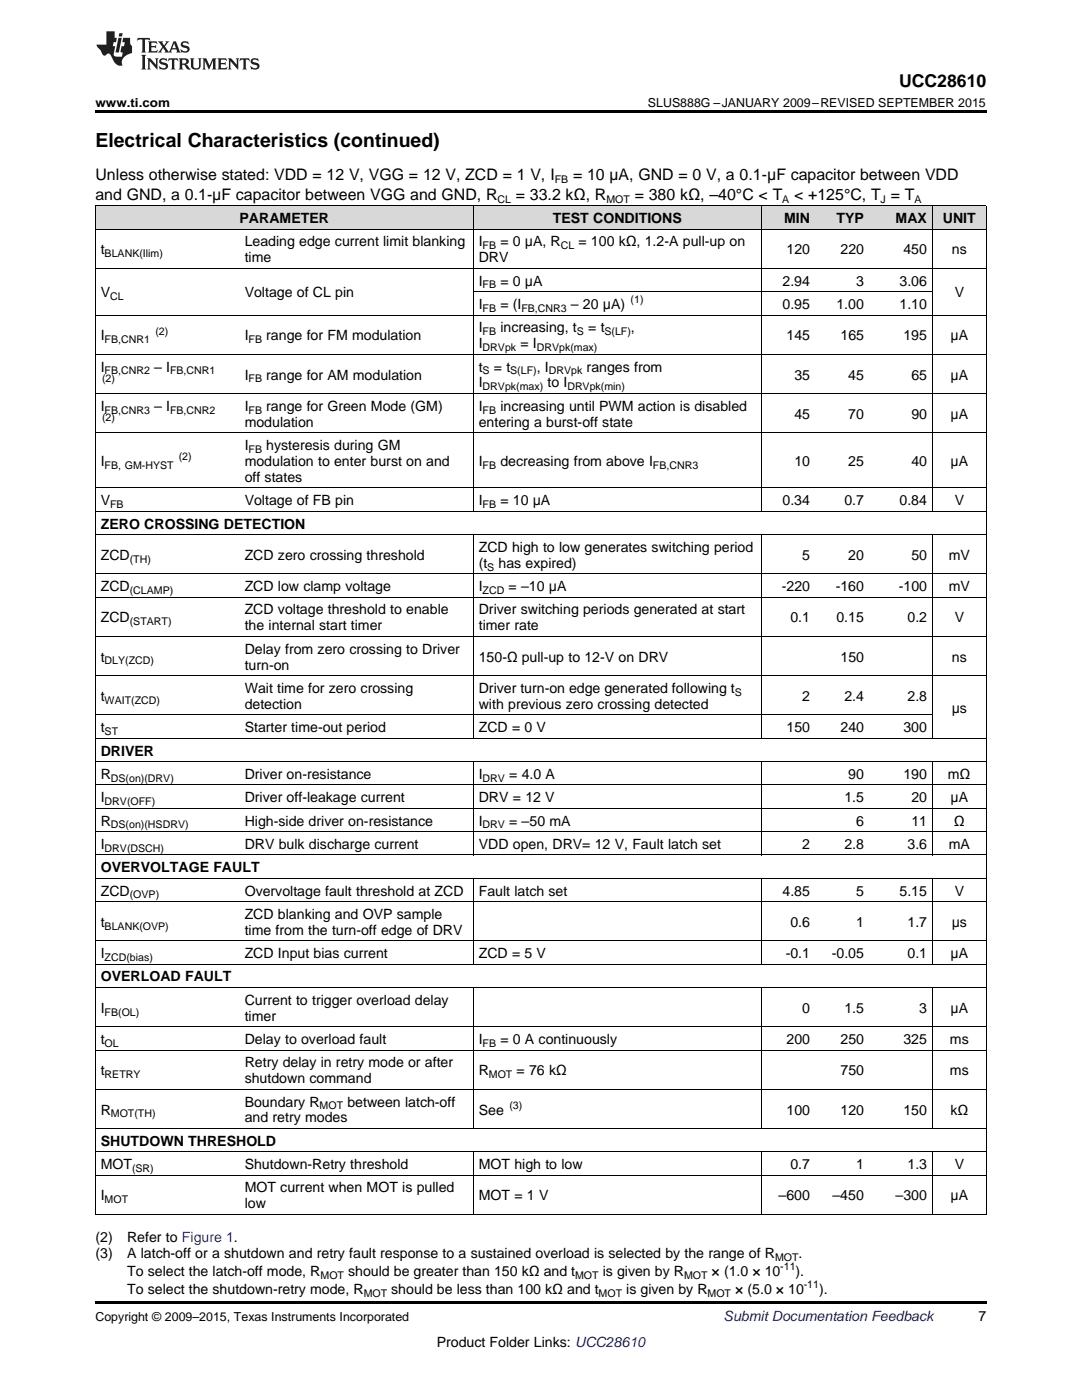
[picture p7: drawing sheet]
<svg xmlns="http://www.w3.org/2000/svg" width="216mm" height="279mm" viewBox="0 0 216 279" stroke-linecap="round" stroke-linejoin="round" font-family="sans-serif">
<defs><g id="words">
<text font-size="3.9" x="19" y="29.3">Electrical Characteristics (continued)</text>
<text font-size="3.5" x="179.4" y="17.3">UCC28610</text>
<g font-size="3.2">
<text x="19" y="36">Unless otherwise stated: VDD = 12 V, VGG = 12 V, ZCD = 1 V, I</text>
<text x="114.3" y="36">= 10 µA, GND = 0 V, a 0.1-μF capacitor between VDD</text>
<text x="19" y="39.9">and GND, a 0.1-μF capacitor between VGG and GND, R</text>
<text x="102.9" y="39.9">= 33.2 kΩ, R</text>
<text x="126.6" y="39.9">= 380 kΩ, –40°C &lt; T</text>
<text x="158.5" y="39.9">&lt; +125°C, T = T</text>
</g>
<g font-size="2.8">
<text x="47.8" y="44.5">PARAMETER</text>
<text x="110.3" y="44.5">TEST CONDITIONS</text>
<text x="156.5" y="44.5">MIN</text>
<text x="166.9" y="44.5">TYP</text>
<text x="178.7" y="44.5">MAX</text>
<text x="188.1" y="44.5">UNIT</text>
<text x="20.1" y="50.8">t</text>
<text x="48.8" y="49.2">Leading edge current limit blanking</text>
<text x="48.8" y="52.4">time</text>
<text x="95.5" y="49.2">I</text>
<text x="95.5" y="52.4">DRV</text>
<text x="99.8" y="49.2">= 0 μA, R</text>
<text x="115.4" y="49.2">= 100 kΩ, 1.2-A pull-up on</text>
<text x="157" y="50.8">120</text>
<text x="167.7" y="50.8">220</text>
<text x="180.3" y="50.8">450</text>
<text x="189.9" y="50.8">ns</text>
<text x="20.1" y="59.3">V</text>
<text x="48.8" y="59.3">Voltage of CL pin</text>
<text x="95.5" y="57">I</text>
<text x="99.8" y="57">= 0 μA</text>
<text x="156.1" y="57">2.94</text>
<text x="170.8" y="57">3</text>
<text x="179.5" y="57">3.06</text>
<text x="190.5" y="59.3">V</text>
<text x="95.5" y="61.7">I</text>
<text x="99.8" y="61.7">= (I</text>
<text x="113.9" y="61.7">– 20 μA)</text>
<text x="156.1" y="61.7">0.95</text>
<text x="166.9" y="61.7">1.00</text>
<text x="179.5" y="61.7">1.10</text>
<text x="20.1" y="67.9">I</text>
<text x="48.8" y="67.9">I</text>
<text x="53.1" y="67.9">range for FM modulation</text>
<text x="95.5" y="66.3">I</text>
<text x="95.5" y="69.5">I</text>
<text x="99.8" y="66.3">increasing, t</text>
<text x="103.9" y="69.5">= I</text>
<text x="117.4" y="66.3">= t</text>
<text x="125.9" y="66.3">,</text>
<text x="157" y="67.9">145</text>
<text x="167.7" y="67.9">165</text>
<text x="180.3" y="67.9">195</text>
<text x="189.7" y="67.9">μA</text>
<text x="20.1" y="74.2">I</text>
<text x="30.8" y="74.2">– I</text>
<text x="48.8" y="75.7">I</text>
<text x="53.1" y="75.7">range for AM modulation</text>
<text x="95.5" y="74.2">t</text>
<text x="95.5" y="77.3">I</text>
<text x="98.6" y="74.2">= t</text>
<text x="107.1" y="74.2">, I</text>
<text x="109.3" y="77.3">to I</text>
<text x="117.1" y="74.2">ranges from</text>
<text x="158.5" y="75.7">35</text>
<text x="169.3" y="75.7">45</text>
<text x="181.9" y="75.7">65</text>
<text x="189.7" y="75.7">μA</text>
<text x="20.1" y="82">I</text>
<text x="30.8" y="82">– I</text>
<text x="48.8" y="82">I</text>
<text x="53.1" y="82">range for Green Mode (GM)</text>
<text x="95.5" y="82">I</text>
<text x="99.8" y="82">increasing until PWM action is disabled</text>
<text x="158.5" y="83.6">45</text>
<text x="169.3" y="83.6">70</text>
<text x="181.9" y="83.6">90</text>
<text x="189.7" y="83.6">μA</text>
<text x="48.8" y="85.2">modulation</text>
<text x="48.8" y="89.8">I</text>
<text x="53.1" y="89.8">hysteresis during GM</text>
<text x="95.5" y="85.2">entering a burst-off state</text>
<text x="20.1" y="93">I</text>
<text x="48.8" y="93">modulation to enter burst on and</text>
<text x="95.5" y="93">I</text>
<text x="99.8" y="93">decreasing from above I</text>
<text x="158.5" y="93">10</text>
<text x="169.3" y="93">25</text>
<text x="181.9" y="93">40</text>
<text x="189.7" y="93">μA</text>
<text x="20.1" y="100.8">V</text>
<text x="48.8" y="96.2">off states</text>
<text x="48.8" y="100.8">Voltage of FB pin</text>
<text x="95.5" y="100.8">I</text>
<text x="99.8" y="100.8">= 10 μA</text>
<text x="156.1" y="100.8">0.34</text>
<text x="168.5" y="100.8">0.7</text>
<text x="179.5" y="100.8">0.84</text>
<text x="190.5" y="100.8">V</text>
<text x="20.1" y="105.5">ZERO CROSSING DETECTION</text>
<text x="20.1" y="111.7">ZCD</text>
<text x="48.8" y="111.7">ZCD zero crossing threshold</text>
<text x="95.5" y="110.1">ZCD high to low generates switching period</text>
<text x="95.5" y="113.3">(t</text>
<text x="99.5" y="113.3">has expired)</text>
<text x="160.1" y="111.7">5</text>
<text x="169.3" y="111.7">20</text>
<text x="181.9" y="111.7">50</text>
<text x="189.3" y="111.7">mV</text>
<text x="20.1" y="118">ZCD</text>
<text x="48.8" y="118">ZCD low clamp voltage</text>
<text x="95.5" y="118">I</text>
<text x="101.5" y="118">= –10 μA</text>
<text x="156" y="118">-220</text>
<text x="166.8" y="118">-160</text>
<text x="179.4" y="118">-100</text>
<text x="189.3" y="118">mV</text>
<text x="20.1" y="124.2">ZCD</text>
<text x="48.8" y="122.6">ZCD voltage threshold to enable</text>
<text x="48.8" y="125.8">the internal start timer</text>
<text x="95.5" y="122.6">Driver switching periods generated at start</text>
<text x="95.5" y="125.8">timer rate</text>
<text x="157.7" y="124.2">0.1</text>
<text x="166.9" y="124.2">0.15</text>
<text x="181.1" y="124.2">0.2</text>
<text x="190.5" y="124.2">V</text>
<text x="48.8" y="130.5">Delay from zero crossing to Driver</text>
<text x="20.1" y="132">t</text>
<text x="48.8" y="133.6">turn-on</text>
<text x="95.5" y="132">150-Ω pull-up to 12-V on DRV</text>
<text x="167.7" y="132">150</text>
<text x="189.9" y="132">ns</text>
<text x="20.1" y="139.9">t</text>
<text x="48.8" y="138.3">Wait time for zero crossing</text>
<text x="48.8" y="141.5">detection</text>
<text x="95.5" y="138.3">Driver turn-on edge generated following t</text>
<text x="95.5" y="141.5">with previous zero crossing detected</text>
<text x="160.1" y="139.9">2</text>
<text x="168.5" y="139.9">2.4</text>
<text x="181.1" y="139.9">2.8</text>
<text x="189.9" y="142.2">μs</text>
<text x="20.1" y="146.1">t</text>
<text x="48.8" y="146.1">Starter time-out period</text>
<text x="95.5" y="146.1">ZCD = 0 V</text>
<text x="157" y="146.1">150</text>
<text x="167.7" y="146.1">240</text>
<text x="180.3" y="146.1">300</text>
<text x="20.1" y="150.8">DRIVER</text>
<text x="20.1" y="155.4">R</text>
<text x="48.8" y="155.4">Driver on-resistance</text>
<text x="95.5" y="155.4">I</text>
<text x="101.6" y="155.4">= 4.0 A</text>
<text x="169.3" y="155.4">90</text>
<text x="180.3" y="155.4">190</text>
<text x="189.2" y="155.4">mΩ</text>
<text x="20.1" y="160.1">I</text>
<text x="48.8" y="160.1">Driver off-leakage current</text>
<text x="95.5" y="160.1">DRV = 12 V</text>
<text x="168.5" y="160.1">1.5</text>
<text x="181.9" y="160.1">20</text>
<text x="189.7" y="160.1">μA</text>
<text x="20.1" y="164.7">R</text>
<text x="48.8" y="164.7">High-side driver on-resistance</text>
<text x="95.5" y="164.7">I</text>
<text x="101.6" y="164.7">= –50 mA</text>
<text x="170.8" y="164.7">6</text>
<text x="181.9" y="164.7">11</text>
<text x="190.4" y="164.7">Ω</text>
<text x="20.1" y="169.4">I</text>
<text x="48.8" y="169.4">DRV bulk discharge current</text>
<text x="95.5" y="169.4">VDD open, DRV= 12 V, Fault latch set</text>
<text x="160.1" y="169.4">2</text>
<text x="168.5" y="169.4">2.8</text>
<text x="181.1" y="169.4">3.6</text>
<text x="189.3" y="169.4">mA</text>
<text x="20.1" y="174.1">OVERVOLTAGE FAULT</text>
<text x="20.1" y="178.7">ZCD</text>
<text x="48.8" y="178.7">Overvoltage fault threshold at ZCD</text>
<text x="95.5" y="178.7">Fault latch set</text>
<text x="156.1" y="178.7">4.85</text>
<text x="170.8" y="178.7">5</text>
<text x="179.5" y="178.7">5.15</text>
<text x="190.5" y="178.7">V</text>
<text x="20.1" y="185">t</text>
<text x="48.8" y="183.4">ZCD blanking and OVP sample</text>
<text x="157.7" y="185">0.6</text>
<text x="170.8" y="185">1</text>
<text x="181.1" y="185">1.7</text>
<text x="189.9" y="185">μs</text>
<text x="20.1" y="191.2">I</text>
<text x="48.8" y="186.5">time from the turn-off edge of DRV</text>
<text x="48.8" y="191.2">ZCD Input bias current</text>
<text x="95.5" y="191.2">ZCD = 5 V</text>
<text x="156.8" y="191.2">-0.1</text>
<text x="166" y="191.2">-0.05</text>
<text x="181.1" y="191.2">0.1</text>
<text x="189.7" y="191.2">μA</text>
<text x="20.1" y="195.9">OVERLOAD FAULT</text>
<text x="20.1" y="202.1">I</text>
<text x="48.8" y="200.5">Current to trigger overload delay</text>
<text x="48.8" y="203.7">timer</text>
<text x="160.1" y="202.1">0</text>
<text x="168.5" y="202.1">1.5</text>
<text x="183.4" y="202.1">3</text>
<text x="189.7" y="202.1">μA</text>
<text x="20.1" y="208.4">t</text>
<text x="48.8" y="208.4">Delay to overload fault</text>
<text x="95.5" y="208.4">I</text>
<text x="99.8" y="208.4">= 0 A continuously</text>
<text x="157" y="208.4">200</text>
<text x="167.7" y="208.4">250</text>
<text x="180.3" y="208.4">325</text>
<text x="189.5" y="208.4">ms</text>
<text x="20.1" y="214.6">t</text>
<text x="48.8" y="213">Retry delay in retry mode or after</text>
<text x="95.5" y="214.6">R</text>
<text x="103.1" y="214.6">= 76 kΩ</text>
<text x="167.7" y="214.6">750</text>
<text x="189.5" y="214.6">ms</text>
<text x="48.8" y="216.2">shutdown command</text>
<text x="48.8" y="220.8">Boundary R</text>
<text x="69.3" y="220.8">between latch-off</text>
<text x="20.1" y="222.4">R</text>
<text x="48.8" y="224">and retry modes</text>
<text x="95.5" y="222.4">See</text>
<text x="157" y="222.4">100</text>
<text x="167.7" y="222.4">120</text>
<text x="180.3" y="222.4">150</text>
<text x="189.7" y="222.4">kΩ</text>
<text x="20.1" y="228.7">SHUTDOWN THRESHOLD</text>
<text x="20.1" y="233.3">MOT</text>
<text x="48.8" y="233.3">Shutdown-Retry threshold</text>
<text x="95.5" y="233.3">MOT high to low</text>
<text x="157.7" y="233.3">0.7</text>
<text x="170.8" y="233.3">1</text>
<text x="181.1" y="233.3">1.3</text>
<text x="190.5" y="233.3">V</text>
<text x="20.1" y="239.6">I</text>
<text x="48.8" y="238">MOT current when MOT is pulled</text>
<text x="95.5" y="239.6">MOT = 1 V</text>
<text x="155.4" y="239.6">–600</text>
<text x="166.1" y="239.6">–450</text>
<text x="178.7" y="239.6">–300</text>
<text x="189.7" y="239.6">μA</text>
<text x="48.8" y="241.2">low</text>
<text x="19" y="247.9">(2)</text>
<text x="19" y="251.1">(3)</text>
<text x="25.4" y="247.9">Refer to Figure 1.</text>
<text x="25.4" y="251.1">A latch-off or a shutdown and retry fault response to a sustained overload is selected by the range of R</text>
<text x="159.3" y="251.1">.</text>
<text x="25.4" y="254.7">To select the latch-off mode, R</text>
<text x="69.5" y="254.7">should be greater than 150 kΩ and t</text>
<text x="120.3" y="254.7">is given by R</text>
<text x="142" y="254.7">× (1.0 × 10</text>
<text x="158.7" y="254.7">).</text>
<text x="25.4" y="258.2">To select the shutdown-retry mode, R</text>
<text x="78.1" y="258.2">should be less than 100 kΩ and t</text>
<text x="125" y="258.2">is given by R</text>
<text x="146.7" y="258.2">× (5.0 × 10</text>
<text x="163.4" y="258.2">).</text>
<text x="195.3" y="263.6">7</text>
<text x="87.1" y="268.9">Product Folder Links: UCC28610</text>
</g>
<text font-size="2.8" fill="#0000c8" x="144.4" y="263.6">Submit Documentation Feedback</text>
<g font-size="2.5">
<text x="19" y="21.4">www.ti.com</text>
<text x="129.3" y="21.4">SLUS888G –JANUARY 2009–REVISED SEPTEMBER 2015</text>
<text x="19" y="263.6">Copyright © 2009–2015, Texas Instruments Incorporated</text>
</g>
<g font-size="2.1">
<text x="99.3" y="40.5">CL</text>
<text x="110.7" y="36.6">FB</text>
<text x="121" y="40.5">MOT</text>
<text x="156.1" y="40.5">A</text>
<text x="175.7" y="40.5">J</text>
<text x="182.5" y="40.5">A</text>
<text x="20.9" y="51.3">BLANK(Ilim)</text>
<text x="96.3" y="49.7">FB</text>
<text x="111.9" y="49.7">CL</text>
<text x="22" y="59.9">CL</text>
<text x="96.3" y="57.6">FB</text>
<text x="96.3" y="62.2">FB</text>
<text x="104" y="62.2">FB,CNR3</text>
<text x="125.8" y="60.5">(1)</text>
<text x="20.9" y="68.5">FB,CNR1</text>
<text x="31" y="66.8">(2)</text>
<text x="49.6" y="68.5">FB</text>
<text x="96.3" y="66.9">FB</text>
<text x="96.3" y="70.1">DRVpk</text>
<text x="107.1" y="70.1">DRVpk(max)</text>
<text x="115.1" y="66.9">S</text>
<text x="120.6" y="66.9">S(LF)</text>
<text x="20.4" y="76.2">(2)</text>
<text x="20.9" y="74.7">FB,CNR2</text>
<text x="33.9" y="74.7">FB,CNR1</text>
<text x="49.6" y="76.3">FB</text>
<text x="96.3" y="74.7">S</text>
<text x="96.3" y="77.9">DRVpk(max)</text>
<text x="101.8" y="74.7">S(LF)</text>
<text x="109.5" y="74.7">DRVpk</text>
<text x="113.2" y="77.9">DRVpk(min)</text>
<text x="20.9" y="82.5">FB,CNR3</text>
<text x="33.9" y="82.5">FB,CNR2</text>
<text x="49.6" y="82.5">FB</text>
<text x="96.3" y="82.5">FB</text>
<text x="20.4" y="84">(2)</text>
<text x="20.9" y="93.6">FB, GM-HYST</text>
<text x="35.7" y="91.9">(2)</text>
<text x="49.6" y="90.4">FB</text>
<text x="96.3" y="93.6">FB</text>
<text x="130.3" y="93.6">FB,CNR3</text>
<text x="22" y="101.4">FB</text>
<text x="96.3" y="101.4">FB</text>
<text x="25.9" y="112.3">(TH)</text>
<text x="97.2" y="113.9">S</text>
<text x="25.9" y="118.5">(CLAMP)</text>
<text x="96.3" y="118.5">ZCD</text>
<text x="25.9" y="124.8">(START)</text>
<text x="20.9" y="132.6">DLY(ZCD)</text>
<text x="20.9" y="140.4">WAIT(ZCD)</text>
<text x="146.6" y="138.9">S</text>
<text x="20.9" y="146.7">ST</text>
<text x="22.1" y="156">DS(on)(DRV)</text>
<text x="96.3" y="156">DRV</text>
<text x="20.9" y="160.7">DRV(OFF)</text>
<text x="22.1" y="165.3">DS(on)(HSDRV)</text>
<text x="96.3" y="165.3">DRV</text>
<text x="20.9" y="170">DRV(DSCH)</text>
<text x="25.9" y="179.3">(OVP)</text>
<text x="20.9" y="185.5">BLANK(OVP)</text>
<text x="20.9" y="191.8">ZCD(bias)</text>
<text x="20.9" y="202.7">FB(OL)</text>
<text x="20.9" y="208.9">OL</text>
<text x="96.3" y="208.9">FB</text>
<text x="20.9" y="215.2">RETRY</text>
<text x="97.5" y="215.2">MOT</text>
<text x="63.8" y="221.4">MOT</text>
<text x="101.6" y="221.3">(3)</text>
<text x="22.1" y="223">MOT(TH)</text>
<text x="26.4" y="233.9">(SR)</text>
<text x="20.9" y="240.1">MOT</text>
<text x="154.7" y="251.7">MOT</text>
<text x="64" y="255.2">MOT</text>
<text x="114.8" y="255.2">MOT</text>
<text x="136.5" y="255.2">MOT</text>
<text x="155.7" y="253.5">-11</text>
<text x="160.4" y="257.1">-11</text>
<text x="72.6" y="258.8">MOT</text>
<text x="119.5" y="258.8">MOT</text>
<text x="141.2" y="258.8">MOT</text>
</g>
</g></defs>
<g fill="#d8d8d8">
<path d="M19 41.1h28.8v4.7h-28.8z"/>
<path d="M47.8 41.1h46.7v4.7h-46.7z"/>
<path d="M94.5 41.1h57.4v4.7h-57.4z"/>
<path d="M151.9 41.1h10.8v4.7h-10.8z"/>
<path d="M162.7 41.1h10.8v4.7h-10.8z"/>
<path d="M173.5 41.1h12.6v4.7h-12.6z"/>
<path d="M186.1 41.1h10.7v4.7h-10.7z"/>
</g>
<path d="M19 22h177.8v.5h-177.8zM19 259.7h177.8v.5h-177.8z" fill="#000"/>
<g fill="none" stroke="#000" stroke-width=".2">
<path d="M19 53.6h177.8M19 45.7h177.8M19 41.1h177.8M19.1 41.1v201.3M94.4 41.1v61M94.5 58.2h91.6M151.9 41.1v61M186 41.1v61M196.8 41.1v201.3M19 78.5h177.8M19 70.7h177.8M19 62.9h177.8"/>
<path d="M19 97.4h177.8M19 86.4h177.8M19 119.2h177.8M19 114.5h177.8M19 106.7h177.8M19 102h177.8M94.4 106.7v40.7M151.9 106.7v40.7M186 106.7v40.7M19 134.8h177.8M19 127h177.8M19 156.7h177.8"/>
<path d="M19 152h177.8M19 147.3h177.8M19 142.7h167.1M94.4 152v18.7M151.9 152v18.7M186 152v18.7M19 179.9h177.8M19 175.3h177.8M19 170.6h177.8M19 166h177.8M19 161.3h177.8M94.4 175.3v17.2"/>
<path d="M151.9 175.3v17.2M186 175.3v17.2M19 197.1h177.8M19 192.4h177.8M19 187.8h177.8M94.4 197.1v28.2M151.9 197.1v28.2M186 197.1v28.2M19 217.4h177.8M19 209.6h177.8M19 204.9h177.8M19 234.5h177.8"/>
<path d="M19 229.9h177.8M19 225.2h177.8M94.4 229.9v12.5M151.9 229.9v12.5M186 229.9v12.5M19 242.4h177.8"/>
</g>
<g fill="#231f20">
<path d="M27.5 7.6l-.1 .5 .4-.2h.6v.1v2.1l-.2 .4h1l-.3-.4v-2.1l.1-.1h.5l.5 .2-.2-.5zM29.5 8.3l.2 .3v1.5l-.2 .4h1.8l.2-.6a1.04 1.04 0 0 1-1.3 .2v-.7h.6l.3 .2v-.6l-.3 .2h-.6v-.6l.8-.1 .4 .3-.2-.5zM31.5 8.3l.9 1.1-.9 1.1h.8l-.2-.2 .5-.7 .4 .7-.2 .2h1.5l-.1-.2 .1-.4h.9l.1 .4-.2 .2h1l-.3-.3-.7-1.9h-.5l-.9 2-.8-1 .9-1h-.8l.1 .3-.3 .5-.4-.6 .2-.2zM34.7 8.6l.4 1h-.7zM36.3 8.4a.63 .63 0 0 0-.2 .7 .63 .63 0 0 0 .6 .4l.6 .2 .1 .2a.75 .75 0 0 1-.7 .4 .75 .75 0 0 1-.6-.5l.1 .7 .1-.1a1.11 1.11 0 0 0 1.5-.6 1.13 1.13 0 0 0-1.2-.8l-.1-.4a1.04 1.04 0 0 1 1.2 .2l-.2-.5-.1 .1-.5-.2zM28.2 10.9l.2 .4v2.2l-.2 .4h1l-.3-.4v-2.2l.3-.4zM29.3 11.6l.3 .4v1.5l-.3 .4h.8l-.2-.4v-1.3l1.5 1.7v-1.9l.2-.4h-.7l.2 .4v.9l-1.1-1.3zM32 11.8a.62 .62 0 0 0-.2 .7 .62 .62 0 0 0 .6 .4l.6 .1 .1 .3a.76 .76 0 0 1-.7 .3 .76 .76 0 0 1-.6-.4l.1 .7 .1-.1a1.11 1.11 0 0 0 1.5-.6 1.13 1.13 0 0 0-1.2-.8l-.1-.4a1.04 1.04 0 0 1 1.2 .2l-.2-.6-.1 .1-.5-.1zM33.7 11.6l-.2 .6a.61 .61 0 0 1 .8-.3v1.6l-.2 .4h.9l-.2-.4v-1.6a.63 .63 0 0 1 .8 .3l-.2-.6zM35.6 11.6l.3 .4v1.5l-.3 .4h1l-.2-.2v-.8l.5 .2a.76 .76 0 0 0 1.2 .7l-1-1a.58 .58 0 0 0 .6-.5 .58 .58 0 0 0-.5-.6zM36.4 11.9h.1a.45 .45 0 0 1 .5 .1 .45 .45 0 0 1 .1 .5l-.7 .2zM37.9 11.6l.2 .2a2.17 2.17 0 0 0 .3 1.9 .99 .99 0 0 0 1.6-.6v-1.1l.2-.4h-.7l.2 .2a1.92 1.92 0 0 1-.2 1.8 .6 .6 0 0 1-.9-.5v-1.1l.2-.4zM40.4 11.6l.2 .4v1.5l-.2 .4h.7l-.2-.4v-1.4l.8 1.8 .8-1.8v1.4l-.2 .4h.9l-.2-.4v-1.5l.2-.4h-.8l-.6 1.5-.6-1.5zM43.4 11.6l.2 .4v1.5l-.2 .4h1.8l.2-.6a1.04 1.04 0 0 1-1.3 .1v-.6h.5l.4 .2v-.6l-.4 .2h-.5v-.7h.8l.3 .3-.1-.6zM45.5 11.6l.2 .4v1.5l-.2 .4h.7l-.2-.4v-1.3l1.5 1.7v-1.9l.2-.4h-.7l.2 .4v.9l-1.1-1.3zM47.9 11.6l-.1 .6a.61 .61 0 0 1 .8-.3v1.6l-.3 .4h1l-.3-.4 .1-1.6a.63 .63 0 0 1 .7 .3l-.1-.6zM50.2 11.8a.62 .62 0 0 0-.2 .7 .62 .62 0 0 0 .6 .4l.6 .1 .2 .3a.76 .76 0 0 1-.8 .3 .76 .76 0 0 1-.6-.4l.1 .7 .2-.1a1.11 1.11 0 0 0 1.5-.6 1.13 1.13 0 0 0-1.3-.8l-.1-.4a1.04 1.04 0 0 1 1.2 .2l-.1-.6-.2 .1-.5-.1z"/>
<path d="M21.2 6.3v2.6h-1.9l.1 .4 .7 .9a.91 .91 0 0 0 1 .8 .56 .56 0 0 1 .5-.3 .56 .56 0 0 1 .5 .3l.4 .8a1.53 1.53 0 0 0 1.9 1.2 1.54 1.54 0 0 1 1-2.1l.9-.3v-1.4a1.52 1.52 0 0 1-.3-1.6h-1.4l-.2 .8h.5l-.2 .8h-.4l-.2 1v.2l.4 .1-.2 .8a1.93 1.93 0 0 1-1.6-.3l.3-1.8h-.5l.2-.8h.4l.2-.8h-.4v-1.3zM23.6 7.6l-.6 2.9h.7l.6-2.9zM23.8 6.6l-.1 .7h.6l.2-.7z"/>
</g>
<use href="#words"/>
</svg>
